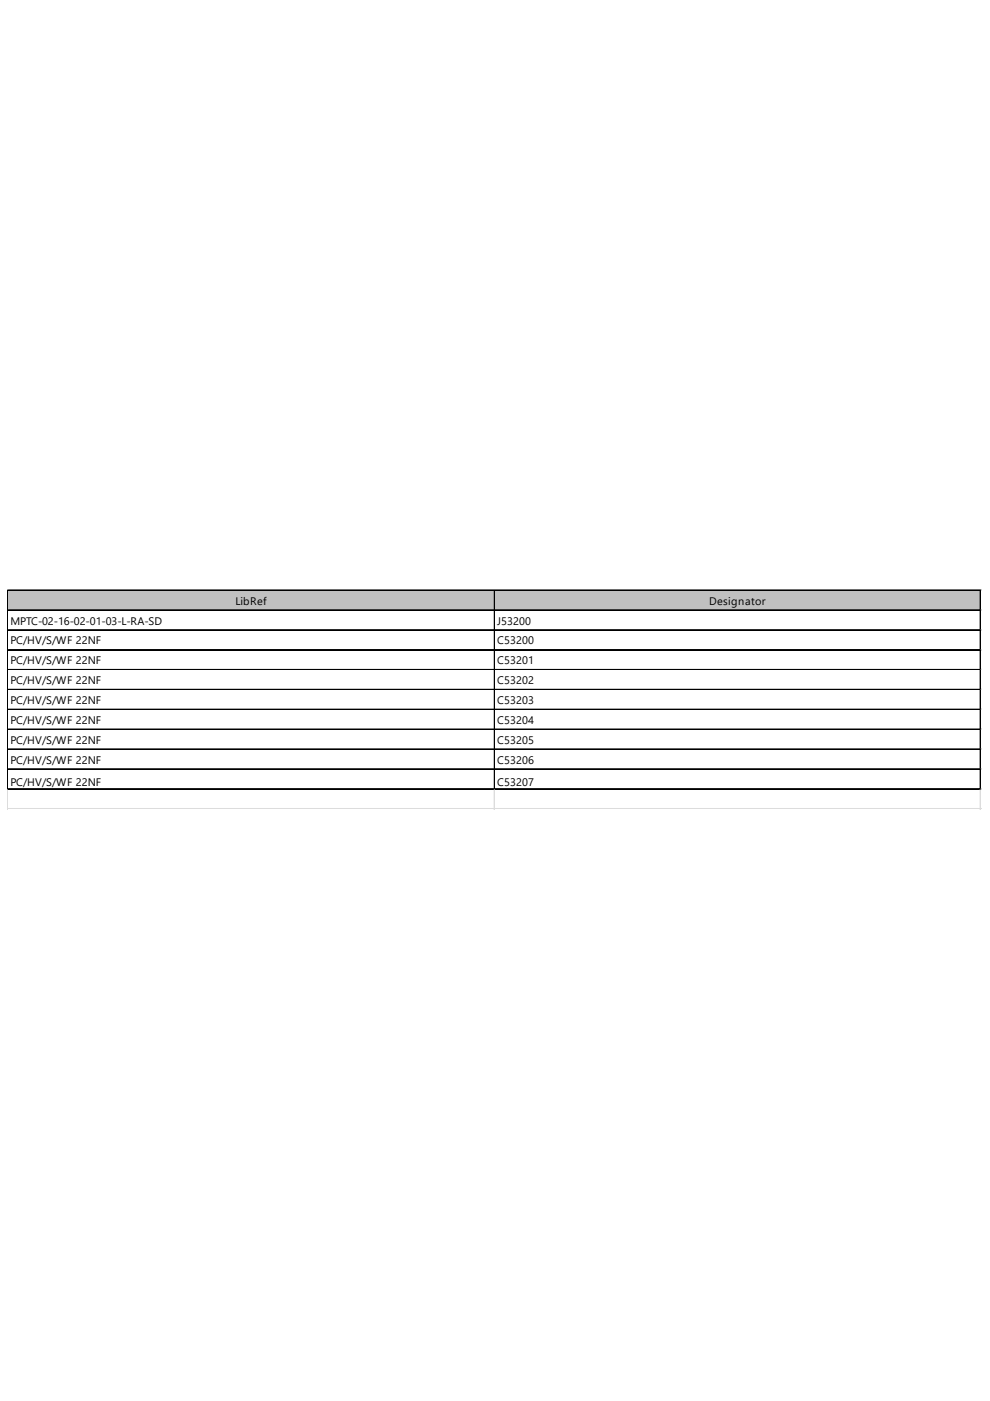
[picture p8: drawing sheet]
<svg xmlns="http://www.w3.org/2000/svg" width="210mm" height="297mm" viewBox="0 0 210 297" stroke-linecap="round" stroke-linejoin="round" font-family="sans-serif">
<defs><g id="words">
<g font-size="2.3">
<text x="49.9" y="128.2">LibRef</text>
<text x="150.4" y="128.2">Designator</text>
<text x="2.2" y="132.4">MPTC-02-16-02-01-03-L-RA-SD</text>
<text x="2.2" y="136.6">PC/HV/S/WF 22NF</text>
<text x="105.4" y="132.4">J53200</text>
<text x="105.4" y="136.6">C53200</text>
<text x="2.2" y="140.8">PC/HV/S/WF 22NF</text>
<text x="105.4" y="140.8">C53201</text>
<text x="2.2" y="145.1">PC/HV/S/WF 22NF</text>
<text x="2.2" y="149.3">PC/HV/S/WF 22NF</text>
<text x="105.4" y="145.1">C53202</text>
<text x="105.4" y="149.3">C53203</text>
<text x="2.2" y="153.5">PC/HV/S/WF 22NF</text>
<text x="105.4" y="153.5">C53204</text>
<text x="2.2" y="157.7">PC/HV/S/WF 22NF</text>
<text x="2.2" y="161.9">PC/HV/S/WF 22NF</text>
<text x="105.4" y="157.7">C53205</text>
<text x="105.4" y="161.9">C53206</text>
<text x="2.2" y="166.5">PC/HV/S/WF 22NF</text>
<text x="105.4" y="166.5">C53207</text>
</g>
</g></defs>
<path d="M1.7 125.2h206.3v4.3h-206.3z" fill="#c0c0c0"/>
<g fill="none" stroke="#000" stroke-width=".21">
<path d="M1.6 125.1v42.3M1.7 125.1v42.3M1.8 125.1h206.2M1.8 125.2h206.2M1.8 129.3h206.2M1.8 129.4h206.2M1.8 133.5h206.2M1.8 133.6h206.2M1.8 137.7h206.2M1.8 137.8h206.2M104.8 125.3v42.1M104.9 125.3v42.1"/>
<path d="M207.8 125.3v42.1M207.9 125.3v42.1M1.8 141.9h206.2M1.8 142h206.2M1.8 146.1h206.2M1.8 146.2h206.2M1.8 150.4h206.2M1.8 150.5h206.2M1.8 154.6h206.2M1.8 154.7h206.2M1.8 158.8h206.2M1.8 158.9h206.2"/>
<path d="M1.8 163h206.2M1.8 163.1h206.2M1.8 167.2h206.2M1.8 167.3h206.2"/>
</g>
<path d="M208 125.1h.1M1.6 167.4v4.3M1.7 167.4v4.3M104.8 167.4v4.3M104.9 167.4v4.3M207.8 167.4v4.3M207.9 167.4v4.3" fill="none" stroke="#dadcdd" stroke-width=".21"/>
<path d="M208 125.1l.1 .2z" fill="#dadcdd"/>
<path d="M208 129.3h.1" fill="none" stroke="#dadcdd" stroke-width=".21"/>
<path d="M208 129.3l.1 .2z" fill="#dadcdd"/>
<path d="M208 133.5h.1" fill="none" stroke="#dadcdd" stroke-width=".21"/>
<path d="M208 133.5l.1 .2z" fill="#dadcdd"/>
<path d="M208 137.7h.1" fill="none" stroke="#dadcdd" stroke-width=".21"/>
<path d="M208 137.7l.1 .2z" fill="#dadcdd"/>
<path d="M208 141.9h.1" fill="none" stroke="#dadcdd" stroke-width=".21"/>
<path d="M208 141.9l.1 .2z" fill="#dadcdd"/>
<path d="M208 146.1h.1" fill="none" stroke="#dadcdd" stroke-width=".21"/>
<path d="M208 146.1l.1 .3z" fill="#dadcdd"/>
<path d="M208 150.4h.1" fill="none" stroke="#dadcdd" stroke-width=".21"/>
<path d="M208 150.4l.1 .2z" fill="#dadcdd"/>
<path d="M208 154.6h.1" fill="none" stroke="#dadcdd" stroke-width=".21"/>
<path d="M208 154.6l.1 .2z" fill="#dadcdd"/>
<path d="M208 158.8h.1" fill="none" stroke="#dadcdd" stroke-width=".21"/>
<path d="M208 158.8l.1 .2z" fill="#dadcdd"/>
<path d="M208 163h.1" fill="none" stroke="#dadcdd" stroke-width=".21"/>
<path d="M208 163l.1 .2z" fill="#dadcdd"/>
<path d="M208 167.2h.1" fill="none" stroke="#dadcdd" stroke-width=".21"/>
<path d="M208 167.2l.1 .2z" fill="#dadcdd"/>
<path d="M1.6 171.4h206.5M1.6 171.5h206.5" fill="none" stroke="#dadcdd" stroke-width=".21"/>
<use href="#words"/>
</svg>
